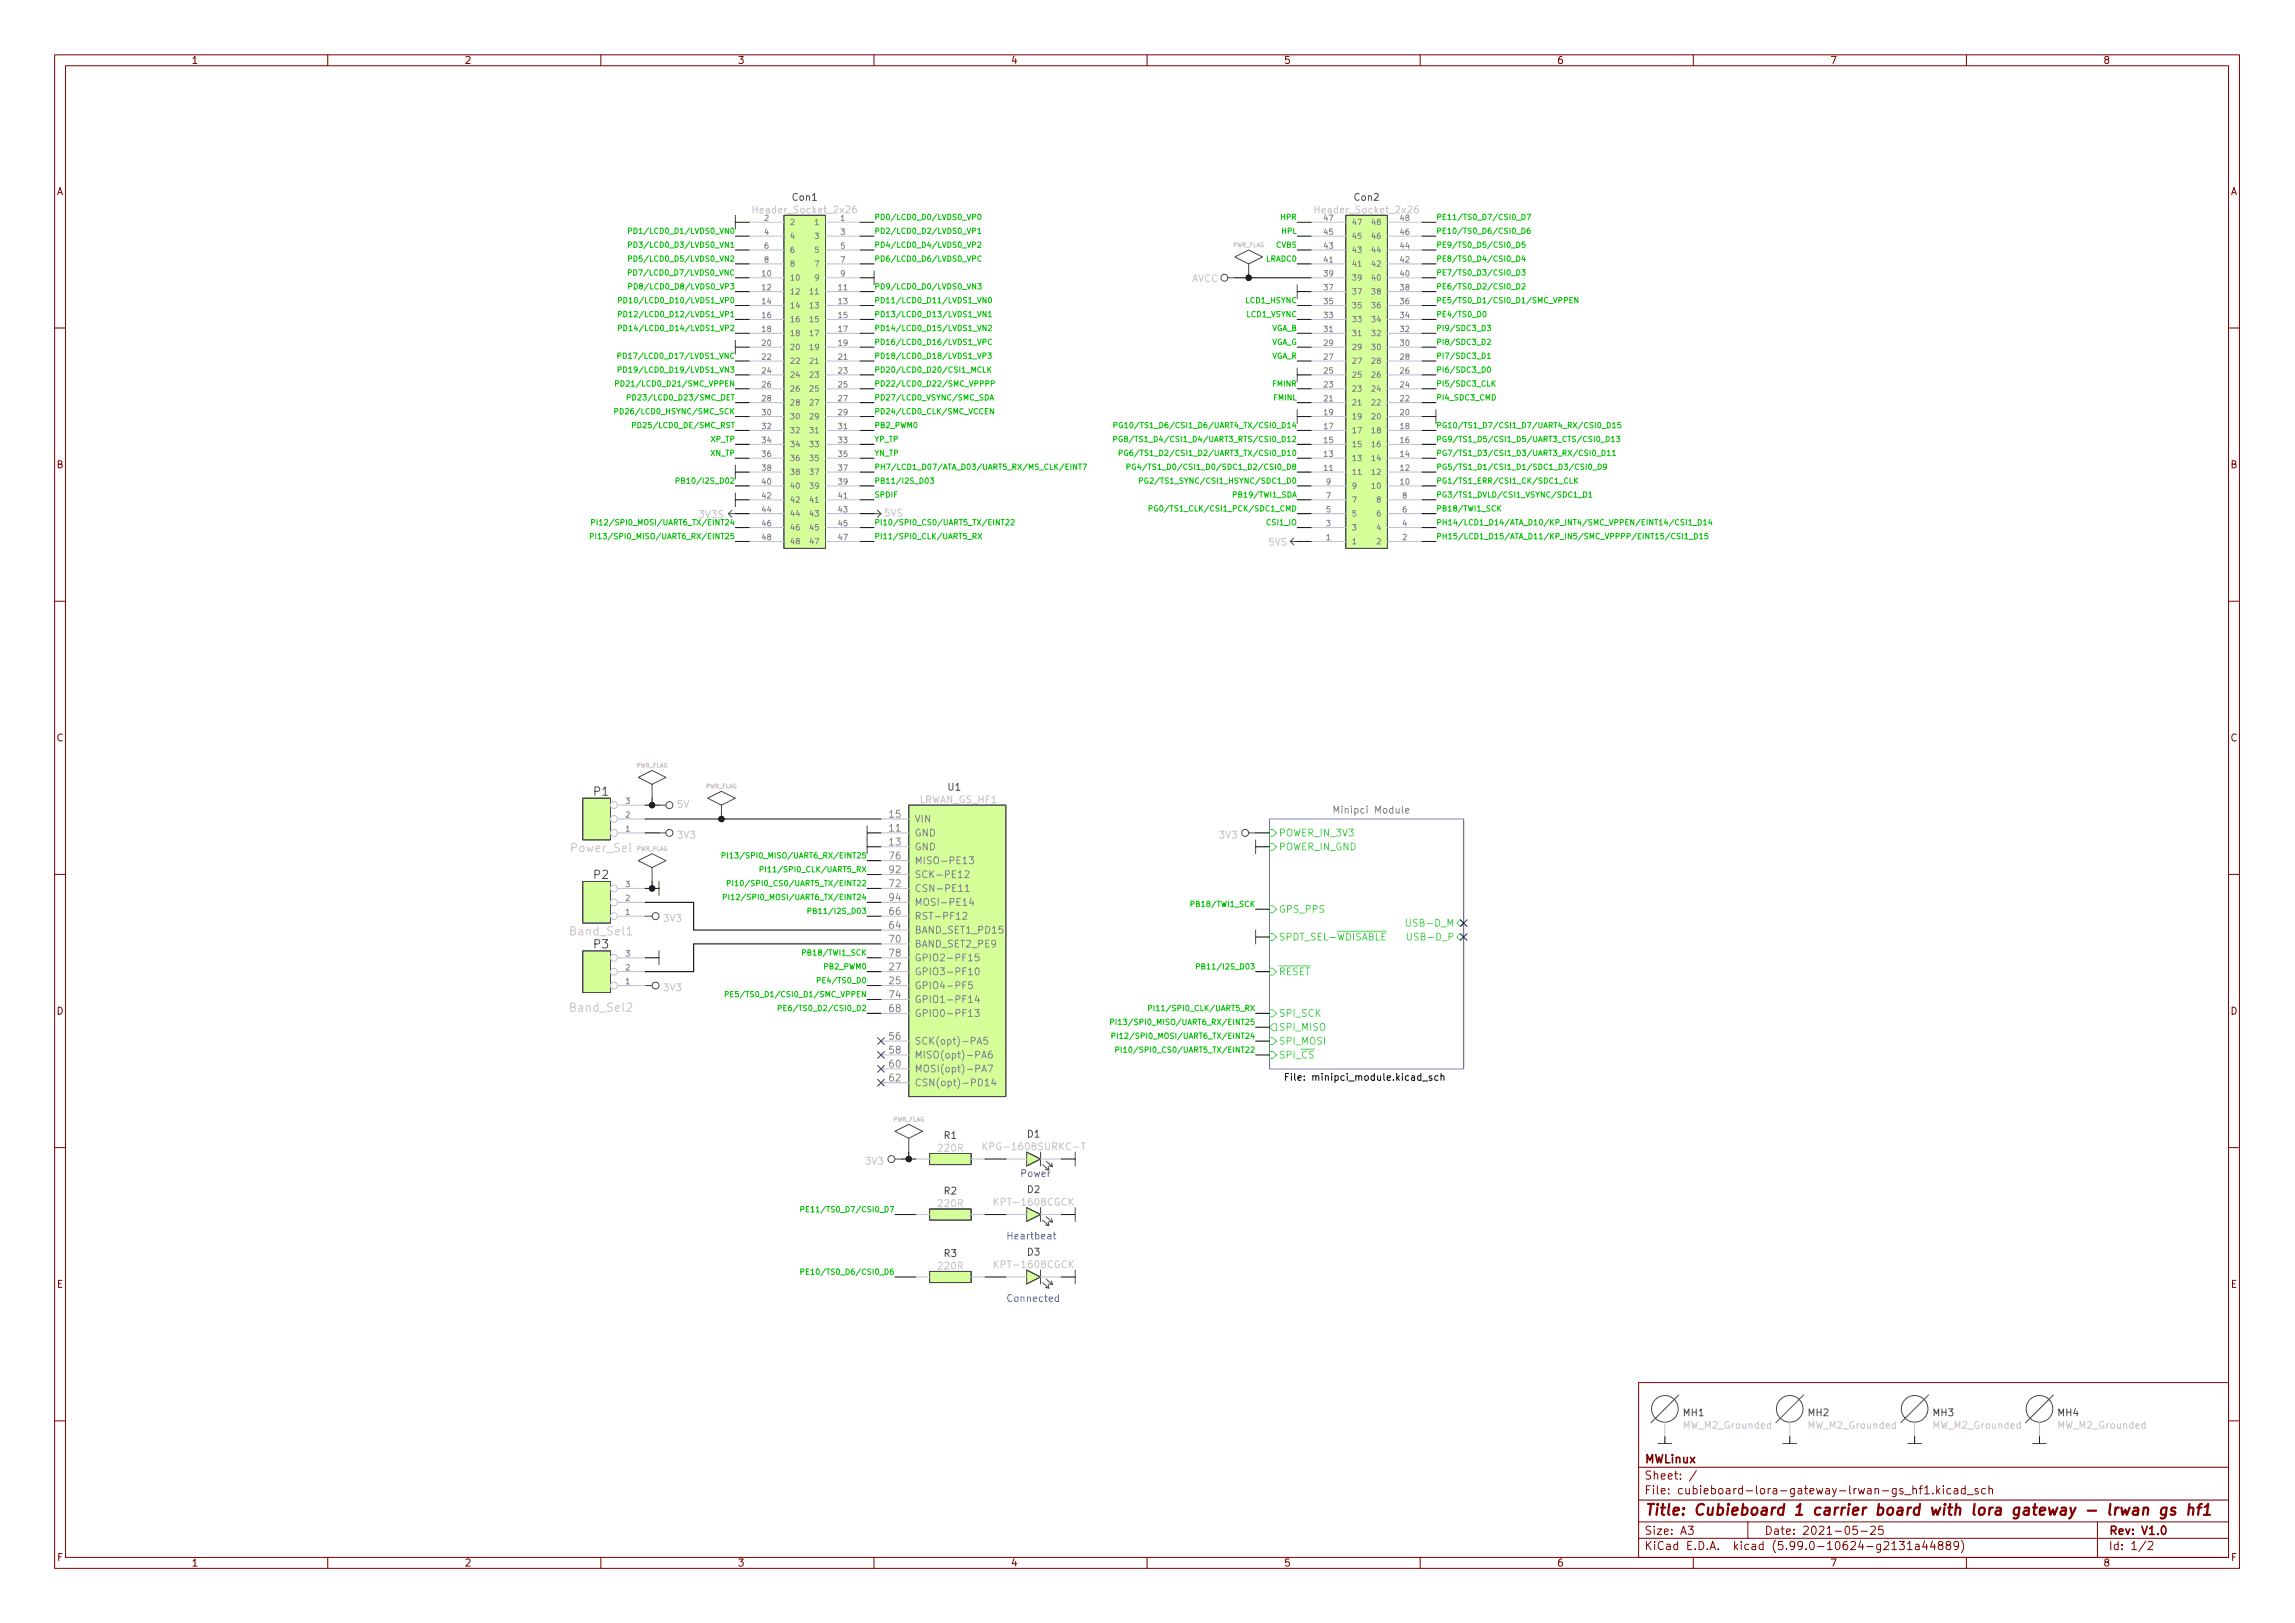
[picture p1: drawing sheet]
<svg xmlns="http://www.w3.org/2000/svg" width="420mm" height="297mm" viewBox="0 0 420 297" stroke-linecap="round" stroke-linejoin="round" font-family="sans-serif">
<defs><g id="words">
<text font-size="2.8" fill="#840000" x="301" y="277.3">Title: Cubieboard 1 carrier board with lora gateway - lrwan gs hf1</text>
<g font-size="2.1" fill="#454750">
<text x="108.7" y="145.6">P1</text>
<text x="108.7" y="160.9">P2</text>
<text x="108.7" y="173.6">P3</text>
</g>
<g font-size="2.1" fill="#c2c2c2">
<text x="104.7" y="156">Power_Sel</text>
<text x="104.6" y="171.2">Band_Sel1</text>
<text x="104.6" y="185.2">Band_Sel2</text>
</g>
<g font-size="2.1" fill="#840000">
<text x="301" y="267.8">MWLinux</text>
<text x="301" y="273.5">File: cubieboard-lora-gateway-lrwan-gs_hf1.kicad_sch</text>
<text x="301" y="270.8">Sheet: /</text>
<text x="301" y="280.9">Size: A3</text>
<text x="323" y="280.9">Date: 2021-05-25</text>
<text x="386" y="280.9">Rev: V1.0</text>
<text x="301" y="283.7">KiCad E.D.A. kicad (5.99.0-10624-g2131a44889)</text>
<text x="386" y="283.7">Id: 1/2</text>
</g>
<g font-size="1.8" fill="#840000">
<text x="35" y="11.7">1</text>
<text x="85" y="11.7">2</text>
<text x="135" y="11.7">3</text>
<text x="185" y="11.7">4</text>
<text x="235" y="11.7">5</text>
<text x="285" y="11.7">6</text>
<text x="335" y="11.7">7</text>
<text x="385" y="11.7">8</text>
<text x="10.3" y="35.7">A</text>
<text x="408.3" y="35.7">A</text>
<text x="10.3" y="85.7">B</text>
<text x="408.3" y="85.7">B</text>
<text x="10.3" y="135.7">C</text>
<text x="408.3" y="135.7">C</text>
<text x="10.3" y="185.7">D</text>
<text x="408.3" y="185.7">D</text>
<text x="10.4" y="235.7">E</text>
<text x="408.4" y="235.7">E</text>
<text x="10.4" y="285.7">F</text>
<text x="35" y="286.7">1</text>
<text x="85" y="286.7">2</text>
<text x="135" y="286.7">3</text>
<text x="185" y="286.7">4</text>
<text x="235" y="286.7">5</text>
<text x="285" y="286.7">6</text>
<text x="335" y="286.7">7</text>
<text x="385" y="286.7">8</text>
<text x="408.4" y="285.7">F</text>
</g>
<g font-size="1.8" fill="#c2c2c2">
<text x="138.5" y="39">Header_Socket_2x26</text>
<text x="241.3" y="39">Header_Socket_2x26</text>
<text x="218.1" y="51.6">AVCC</text>
<text x="161.9" y="94.5">5VS</text>
<text x="232.3" y="99.9">5VS</text>
<text x="124" y="147.9">5V</text>
<text x="168.2" y="147">LRWAN_GS_HF1</text>
<text x="124.1" y="153.5">3V3</text>
<text x="223.3" y="153.5">3V3</text>
<text x="121.5" y="168.7">3V3</text>
<text x="121.5" y="181.4">3V3</text>
<text x="158.5" y="213.2">3V3</text>
<text x="171.9" y="210.7">220R</text>
<text x="181.1" y="210.5">KPG-1608SURKC-T</text>
<text x="171.9" y="220.9">220R</text>
<text x="182.6" y="220.6">KPT-1608CGCK</text>
<text x="171.9" y="232.3">220R</text>
<text x="182.6" y="232.1">KPT-1608CGCK</text>
<text x="308.2" y="261.5">MW_M2_Grounded</text>
<text x="331.1" y="261.5">MW_M2_Grounded</text>
<text x="354" y="261.5">MW_M2_Grounded</text>
<text x="376.8" y="261.5">MW_M2_Grounded</text>
</g>
<g font-size="1.8" fill="#454750">
<text x="145.1" y="36.7">Con1</text>
<text x="248" y="36.7">Con2</text>
<text x="173.6" y="144.7">U1</text>
<text x="172.9" y="208.4">R1</text>
<text x="188.1" y="208.2">D1</text>
<text x="172.9" y="218.6">R2</text>
<text x="188.1" y="218.3">D2</text>
<text x="172.9" y="230">R3</text>
<text x="188.1" y="229.8">D3</text>
<text x="308.2" y="259.2">MH1</text>
<text x="331" y="259.2">MH2</text>
<text x="353.9" y="259.2">MH3</text>
<text x="376.8" y="259.2">MH4</text>
</g>
<text font-size="1.8" fill="#00c200" x="128" y="94.8">3V3S</text>
<g font-size="1.8" fill="#848484">
<text x="162.8" y="149.6">15</text>
<text x="244.7" y="148.9">Minipci Module</text>
<text x="162.8" y="152.2">11</text>
<text x="162.8" y="154.7">13</text>
<text x="167.4" y="153.1">GND</text>
<text x="167.4" y="155.6">GND</text>
<text x="167.4" y="150.5">VIN</text>
<text x="162.8" y="157.3">76</text>
<text x="162.8" y="159.8">92</text>
<text x="167.4" y="158.2">MISO-PE13</text>
<text x="167.4" y="160.7">SCK-PE12</text>
<text x="162.8" y="167.4">66</text>
<text x="162.8" y="162.3">72</text>
<text x="162.8" y="164.9">94</text>
<text x="167.4" y="163.2">CSN-PE11</text>
<text x="167.4" y="165.8">MOSI-PE14</text>
<text x="162.8" y="170">64</text>
<text x="162.8" y="172.5">70</text>
<text x="167.4" y="170.9">BAND_SET1_PD15</text>
<text x="167.4" y="168.3">RST-PF12</text>
<text x="167.4" y="173.4">BAND_SET2_PE9</text>
<text x="162.8" y="177.6">27</text>
<text x="162.8" y="175">78</text>
<text x="167.4" y="178.5">GPIO3-PF10</text>
<text x="167.4" y="175.9">GPIO2-PF15</text>
<text x="162.8" y="180.1">25</text>
<text x="162.8" y="185.2">68</text>
<text x="162.8" y="182.7">74</text>
<text x="167.4" y="181">GPIO4-PF5</text>
<text x="167.4" y="183.6">GPIO1-PF14</text>
<text x="162.8" y="190.3">56</text>
<text x="167.4" y="191.2">SCK(opt)-PA5</text>
<text x="167.4" y="186.1">GPIO0-PF13</text>
<text x="162.8" y="192.8">58</text>
<text x="162.8" y="195.4">60</text>
<text x="162.8" y="197.9">62</text>
<text x="167.4" y="193.7">MISO(opt)-PA6</text>
<text x="167.4" y="196.3">MOSI(opt)-PA7</text>
<text x="167.4" y="198.8">CSN(opt)-PD14</text>
</g>
<g font-size="1.8" fill="#48c16f">
<text x="234.1" y="153.1">POWER_IN_3V3</text>
<text x="234.1" y="155.6">POWER_IN_GND</text>
<text x="234.1" y="167">GPS_PPS</text>
<text x="234.1" y="172.1">SPDT_SEL-~WDISABLE~</text>
<text x="258.3" y="169.6">USB-D_M</text>
<text x="258.6" y="172.1">USB-D_P</text>
<text x="234.1" y="178.5">~RESET~</text>
<text x="234.1" y="186.1">SPI_SCK</text>
<text x="234.1" y="188.6">SPI_MISO</text>
<text x="234.1" y="191.2">SPI_MOSI</text>
<text x="234.1" y="193.7">SPI_~CS~</text>
</g>
<text font-size="1.8" x="236.5" y="197.8">File: minipci_module.kicad_sch</text>
<g font-size="1.8" fill="#505ad2">
<text x="186.7" y="215.4">Power</text>
<text x="184.1" y="226.8">Heartbeat</text>
<text x="184.1" y="238.3">Connected</text>
</g>
<g font-size="1.4" fill="#848484">
<text x="139.9" y="40.4">2</text>
<text x="144.5" y="41.2">2</text>
<text x="149.3" y="41.2">1</text>
<text x="153.9" y="40.4">1</text>
<text x="242.4" y="40.4">47</text>
<text x="247.4" y="41.2">47</text>
<text x="251.4" y="41.2">48</text>
<text x="256.4" y="40.4">48</text>
<text x="139.9" y="43">4</text>
<text x="139.9" y="45.5">6</text>
<text x="144.5" y="43.7">4</text>
<text x="144.5" y="46.3">6</text>
<text x="149.3" y="43.7">3</text>
<text x="149.3" y="46.3">5</text>
<text x="153.9" y="43">3</text>
<text x="153.9" y="45.5">5</text>
<text x="242.4" y="45.5">43</text>
<text x="242.4" y="43">45</text>
<text x="247.4" y="46.3">43</text>
<text x="247.4" y="43.7">45</text>
<text x="251.4" y="46.3">44</text>
<text x="251.4" y="43.7">46</text>
<text x="256.4" y="45.5">44</text>
<text x="256.4" y="43">46</text>
<text x="139.5" y="50.6">10</text>
<text x="139.5" y="53.1">12</text>
<text x="139.9" y="48">8</text>
<text x="144.5" y="51.3">10</text>
<text x="144.5" y="53.9">12</text>
<text x="144.5" y="48.8">8</text>
<text x="148.5" y="53.9">11</text>
<text x="149.3" y="48.8">7</text>
<text x="149.3" y="51.3">9</text>
<text x="153.5" y="53.1">11</text>
<text x="153.9" y="48">7</text>
<text x="153.9" y="50.6">9</text>
<text x="242.4" y="53.1">37</text>
<text x="242.4" y="50.6">39</text>
<text x="242.4" y="48">41</text>
<text x="247.4" y="53.9">37</text>
<text x="247.4" y="51.3">39</text>
<text x="247.4" y="48.8">41</text>
<text x="251.4" y="53.9">38</text>
<text x="251.4" y="51.3">40</text>
<text x="251.4" y="48.8">42</text>
<text x="256.4" y="53.1">38</text>
<text x="256.4" y="50.6">40</text>
<text x="256.4" y="48">42</text>
<text x="139.5" y="55.7">14</text>
<text x="139.5" y="58.2">16</text>
<text x="144.5" y="56.4">14</text>
<text x="144.5" y="59">16</text>
<text x="148.5" y="56.4">13</text>
<text x="148.5" y="59">15</text>
<text x="153.5" y="55.7">13</text>
<text x="153.5" y="58.2">15</text>
<text x="242.4" y="58.2">33</text>
<text x="242.4" y="55.7">35</text>
<text x="247.4" y="59">33</text>
<text x="247.4" y="56.4">35</text>
<text x="251.4" y="59">34</text>
<text x="251.4" y="56.4">36</text>
<text x="256.4" y="58.2">34</text>
<text x="256.4" y="55.7">36</text>
<text x="139.5" y="60.7">18</text>
<text x="139.5" y="63.3">20</text>
<text x="139.5" y="65.8">22</text>
<text x="144.5" y="61.5">18</text>
<text x="144.5" y="64">20</text>
<text x="148.5" y="61.5">17</text>
<text x="148.5" y="64">19</text>
<text x="153.5" y="60.7">17</text>
<text x="153.5" y="63.3">19</text>
<text x="153.5" y="65.8">21</text>
<text x="242.4" y="65.8">27</text>
<text x="242.4" y="63.3">29</text>
<text x="242.4" y="60.7">31</text>
<text x="247.4" y="64">29</text>
<text x="247.4" y="61.5">31</text>
<text x="251.4" y="64">30</text>
<text x="251.4" y="61.5">32</text>
<text x="256.4" y="65.8">28</text>
<text x="256.4" y="63.3">30</text>
<text x="256.4" y="60.7">32</text>
<text x="139.5" y="68.4">24</text>
<text x="139.5" y="70.9">26</text>
<text x="144.5" y="66.6">22</text>
<text x="144.5" y="69.1">24</text>
<text x="144.5" y="71.7">26</text>
<text x="148.5" y="66.6">21</text>
<text x="148.5" y="69.1">23</text>
<text x="148.5" y="71.7">25</text>
<text x="153.5" y="68.4">23</text>
<text x="153.5" y="70.9">25</text>
<text x="242.4" y="70.9">23</text>
<text x="242.4" y="68.4">25</text>
<text x="247.4" y="71.7">23</text>
<text x="247.4" y="69.1">25</text>
<text x="247.4" y="66.6">27</text>
<text x="251.4" y="71.7">24</text>
<text x="251.4" y="69.1">26</text>
<text x="251.4" y="66.6">28</text>
<text x="256.4" y="70.9">24</text>
<text x="256.4" y="68.4">26</text>
<text x="139.5" y="73.4">28</text>
<text x="139.5" y="76">30</text>
<text x="144.5" y="74.2">28</text>
<text x="144.5" y="76.7">30</text>
<text x="148.5" y="74.2">27</text>
<text x="148.5" y="76.7">29</text>
<text x="153.5" y="73.4">27</text>
<text x="153.5" y="76">29</text>
<text x="242.4" y="76">19</text>
<text x="242.4" y="73.4">21</text>
<text x="247.4" y="76.7">19</text>
<text x="247.4" y="74.2">21</text>
<text x="251.4" y="76.7">20</text>
<text x="251.4" y="74.2">22</text>
<text x="256.4" y="76">20</text>
<text x="256.4" y="73.4">22</text>
<text x="139.5" y="78.5">32</text>
<text x="139.5" y="81.1">34</text>
<text x="139.5" y="83.6">36</text>
<text x="144.5" y="79.3">32</text>
<text x="144.5" y="81.8">34</text>
<text x="148.5" y="79.3">31</text>
<text x="148.5" y="81.8">33</text>
<text x="153.5" y="78.5">31</text>
<text x="153.5" y="81.1">33</text>
<text x="153.5" y="83.6">35</text>
<text x="242.4" y="83.6">13</text>
<text x="242.4" y="81.1">15</text>
<text x="242.4" y="78.5">17</text>
<text x="247.4" y="81.8">15</text>
<text x="247.4" y="79.3">17</text>
<text x="251.4" y="81.8">16</text>
<text x="251.4" y="79.3">18</text>
<text x="256.4" y="83.6">14</text>
<text x="256.4" y="81.1">16</text>
<text x="256.4" y="78.5">18</text>
<text x="139.5" y="86.1">38</text>
<text x="139.5" y="88.7">40</text>
<text x="144.5" y="84.4">36</text>
<text x="144.5" y="86.9">38</text>
<text x="144.5" y="89.4">40</text>
<text x="148.5" y="84.4">35</text>
<text x="148.5" y="86.9">37</text>
<text x="148.5" y="89.4">39</text>
<text x="153.5" y="86.1">37</text>
<text x="153.5" y="88.7">39</text>
<text x="242.4" y="86.1">11</text>
<text x="242.8" y="88.7">9</text>
<text x="247.4" y="86.9">11</text>
<text x="247.4" y="84.4">13</text>
<text x="247.4" y="89.4">9</text>
<text x="251.4" y="89.4">10</text>
<text x="251.4" y="86.9">12</text>
<text x="251.4" y="84.4">14</text>
<text x="256.4" y="88.7">10</text>
<text x="256.4" y="86.1">12</text>
<text x="139.5" y="91.2">42</text>
<text x="139.5" y="93.8">44</text>
<text x="144.5" y="92">42</text>
<text x="144.5" y="94.5">44</text>
<text x="148.5" y="92">41</text>
<text x="148.5" y="94.5">43</text>
<text x="153.5" y="91.2">41</text>
<text x="153.5" y="93.8">43</text>
<text x="242.8" y="93.8">5</text>
<text x="242.8" y="91.2">7</text>
<text x="247.4" y="94.5">5</text>
<text x="247.4" y="92">7</text>
<text x="252.2" y="94.5">6</text>
<text x="252.2" y="92">8</text>
<text x="256.8" y="93.8">6</text>
<text x="256.8" y="91.2">8</text>
<text x="139.5" y="96.3">46</text>
<text x="139.5" y="98.8">48</text>
<text x="144.5" y="97.1">46</text>
<text x="144.5" y="99.6">48</text>
<text x="148.5" y="97.1">45</text>
<text x="148.5" y="99.6">47</text>
<text x="153.5" y="96.3">45</text>
<text x="153.5" y="98.8">47</text>
<text x="242.8" y="98.8">1</text>
<text x="242.8" y="96.3">3</text>
<text x="247.4" y="99.6">1</text>
<text x="247.4" y="97.1">3</text>
<text x="252.2" y="99.6">2</text>
<text x="252.2" y="97.1">4</text>
<text x="256.8" y="98.8">2</text>
<text x="256.8" y="96.3">4</text>
<text x="114.5" y="149.6">2</text>
<text x="114.5" y="147.1">3</text>
<text x="114.5" y="152.2">1</text>
<text x="114.5" y="167.4">1</text>
<text x="114.5" y="164.9">2</text>
<text x="114.5" y="162.3">3</text>
<text x="114.5" y="177.6">2</text>
<text x="114.5" y="175">3</text>
<text x="114.5" y="180.1">1</text>
</g>
<g font-size="1.4" fill="#00c200">
<text x="160" y="40.3">PD0/LCD0_D0/LVDS0_VP0</text>
<text x="234.5" y="40.3">HPR</text>
<text x="262.9" y="40.3">PE11/TS0_D7/CSI0_D7</text>
<text x="117" y="42.8">PD1/LCD0_D1/LVDS0_VN0</text>
<text x="117" y="45.3">PD3/LCD0_D3/LVDS0_VN1</text>
<text x="117" y="47.9">PD5/LCD0_D5/LVDS0_VN2</text>
<text x="160" y="45.3">PD4/LCD0_D4/LVDS0_VP2</text>
<text x="160" y="47.9">PD6/LCD0_D6/LVDS0_VPC</text>
<text x="160" y="42.8">PD2/LCD0_D2/LVDS0_VP1</text>
<text x="231.8" y="47.9">LRADC0</text>
<text x="233.6" y="45.3">CVBS</text>
<text x="234.7" y="42.8">HPL</text>
<text x="262.9" y="45.3">PE9/TS0_D5/CSI0_D5</text>
<text x="262.9" y="47.9">PE8/TS0_D4/CSI0_D4</text>
<text x="262.9" y="42.8">PE10/TS0_D6/CSI0_D6</text>
<text x="116.7" y="50.4">PD7/LCD0_D7/LVDS0_VNC</text>
<text x="117.1" y="53">PD8/LCD0_D8/LVDS0_VP3</text>
<text x="160" y="53">PD9/LCD0_D0/LVDS0_VN3</text>
<text x="262.9" y="50.4">PE7/TS0_D3/CSI0_D3</text>
<text x="262.9" y="53">PE6/TS0_D2/CSI0_D2</text>
<text x="115.5" y="55.5">PD10/LCD0_D10/LVDS1_VP0</text>
<text x="115.5" y="58">PD12/LCD0_D12/LVDS1_VP1</text>
<text x="160" y="55.5">PD11/LCD0_D11/LVDS1_VN0</text>
<text x="160" y="58">PD13/LCD0_D13/LVDS1_VN1</text>
<text x="228.2" y="55.5">LCD1_HSYNC</text>
<text x="228.3" y="58">LCD1_VSYNC</text>
<text x="262.9" y="58">PE4/TS0_D0</text>
<text x="262.9" y="55.5">PE5/TS0_D1/CSI0_D1/SMC_VPPEN</text>
<text x="115.2" y="65.7">PD17/LCD0_D17/LVDS1_VNC</text>
<text x="115.5" y="60.6">PD14/LCD0_D14/LVDS1_VP2</text>
<text x="160" y="60.6">PD14/LCD0_D15/LVDS1_VN2</text>
<text x="160" y="63.1">PD16/LCD0_D16/LVDS1_VPC</text>
<text x="160" y="65.7">PD18/LCD0_D18/LVDS1_VP3</text>
<text x="232.6" y="63.1">VGA_G</text>
<text x="232.7" y="60.6">VGA_B</text>
<text x="232.7" y="65.7">VGA_R</text>
<text x="262.9" y="60.6">PI9/SDC3_D3</text>
<text x="262.9" y="63.1">PI8/SDC3_D2</text>
<text x="262.9" y="65.7">PI7/SDC3_D1</text>
<text x="114.8" y="70.7">PD21/LCD0_D21/SMC_VPPEN</text>
<text x="115.4" y="68.2">PD19/LCD0_D19/LVDS1_VN3</text>
<text x="160" y="68.2">PD20/LCD0_D20/CSI1_MCLK</text>
<text x="160" y="70.7">PD22/LCD0_D22/SMC_VPPPP</text>
<text x="233.1" y="70.7">FMINR</text>
<text x="262.9" y="68.2">PI6/SDC3_D0</text>
<text x="262.9" y="70.7">PI5/SDC3_CLK</text>
<text x="114.3" y="75.8">PD26/LCD0_HSYNC/SMC_SCK</text>
<text x="116.7" y="73.3">PD23/LCD0_D23/SMC_DET</text>
<text x="160" y="75.8">PD24/LCD0_CLK/SMC_VCCEN</text>
<text x="160" y="73.3">PD27/LCD0_VSYNC/SMC_SDA</text>
<text x="233.2" y="73.3">FMINL</text>
<text x="262.9" y="73.3">PI4_SDC3_CMD</text>
<text x="117.4" y="78.4">PD25/LCD0_DE/SMC_RST</text>
<text x="130.1" y="83.4">XN_TP</text>
<text x="130.2" y="80.9">XP_TP</text>
<text x="160" y="80.9">YP_TP</text>
<text x="160" y="78.4">PB2_PWM0</text>
<text x="160" y="83.4">YN_TP</text>
<text x="207.8" y="80.9">PG8/TS1_D4/CSI1_D4/UART3_RTS/CSI0_D12</text>
<text x="208" y="78.4">PG10/TS1_D6/CSI1_D6/UART4_TX/CSI0_D14</text>
<text x="208.8" y="83.4">PG6/TS1_D2/CSI1_D2/UART3_TX/CSI0_D10</text>
<text x="262.9" y="83.4">PG7/TS1_D3/CSI1_D3/UART3_RX/CSI0_D11</text>
<text x="262.9" y="78.4">PG10/TS1_D7/CSI1_D7/UART4_RX/CSI0_D15</text>
<text x="262.9" y="80.9">PG9/TS1_D5/CSI1_D5/UART3_CTS/CSI0_D13</text>
<text x="125.3" y="88.5">PB10/I2S_D02</text>
<text x="160" y="86">PH7/LCD1_D07/ATA_D03/UART5_RX/MS_CLK/EINT7</text>
<text x="160" y="88.5">PB11/I2S_D03</text>
<text x="210.5" y="86">PG4/TS1_D0/CSI1_D0/SDC1_D2/CSI0_D8</text>
<text x="211.3" y="88.5">PG2/TS1_SYNC/CSI1_HSYNC/SDC1_D0</text>
<text x="262.9" y="88.5">PG1/TS1_ERR/CSI1_CK/SDC1_CLK</text>
<text x="262.9" y="86">PG5/TS1_D1/CSI1_D1/SDC1_D3/CSI0_D9</text>
<text x="160" y="91.1">SPDIF</text>
<text x="212.9" y="93.6">PG0/TS1_CLK/CSI1_PCK/SDC1_CMD</text>
<text x="226.6" y="91.1">PB19/TWI1_SDA</text>
<text x="262.9" y="93.6">PB18/TWI1_SCK</text>
<text x="262.9" y="91.1">PG3/TS1_DVLD/CSI1_VSYNC/SDC1_D1</text>
<text x="111.2" y="98.7">PI13/SPI0_MISO/UART6_RX/EINT25</text>
<text x="111.3" y="96.1">PI12/SPI0_MOSI/UART6_TX/EINT24</text>
<text x="160" y="96.1">PI10/SPI0_CS0/UART5_TX/EINT22</text>
<text x="160" y="98.7">PI11/SPI0_CLK/UART5_RX</text>
<text x="232.1" y="96.1">CSI1_IO</text>
<text x="262.9" y="96.1">PH14/LCD1_D14/ATA_D10/KP_INT4/SMC_VPPEN/EINT14/CSI1_D14</text>
<text x="262.9" y="98.7">PH15/LCD1_D15/ATA_D11/KP_IN5/SMC_VPPPP/EINT15/CSI1_D15</text>
<text x="135.3" y="157.1">PI13/SPI0_MISO/UART6_RX/EINT25</text>
<text x="141.1" y="159.6">PI11/SPI0_CLK/UART5_RX</text>
<text x="135.5" y="164.7">PI12/SPI0_MOSI/UART6_TX/EINT24</text>
<text x="136.3" y="162.2">PI10/SPI0_CS0/UART5_TX/EINT22</text>
<text x="149.5" y="167.3">PB11/I2S_D03</text>
<text x="219" y="166">PB18/TWI1_SCK</text>
<text x="147.8" y="174.9">PB18/TWI1_SCK</text>
<text x="150.6" y="180">PE4/TS0_D0</text>
<text x="151.1" y="177.4">PB2_PWM0</text>
<text x="220.6" y="177.4">PB11/I2S_D03</text>
<text x="135.6" y="182.5">PE5/TS0_D1/CSI0_D1/SMC_VPPEN</text>
<text x="144.6" y="185">PE6/TS0_D2/CSI0_D2</text>
<text x="212.2" y="185">PI11/SPI0_CLK/UART5_RX</text>
<text x="206.4" y="187.6">PI13/SPI0_MISO/UART6_RX/EINT25</text>
<text x="206.6" y="190.1">PI12/SPI0_MOSI/UART6_TX/EINT24</text>
<text x="207.4" y="192.7">PI10/SPI0_CS0/UART5_TX/EINT22</text>
<text x="148.9" y="221.9">PE11/TS0_D7/CSI0_D7</text>
<text x="148.9" y="233.3">PE10/TS0_D6/CSI0_D6</text>
</g>
<g font-size="1.1" fill="#c2c2c2">
<text x="225.6" y="45.2">PWR_FLAG</text>
<text x="116.4" y="140.5">PWR_FLAG</text>
<text x="129.1" y="144.3">PWR_FLAG</text>
<text x="116.4" y="155.7">PWR_FLAG</text>
<text x="163.4" y="205.2">PWR_FLAG</text>
</g>
</g></defs>
<g fill="none" stroke="#840000" stroke-width=".18">
<path d="M10 10h400v277h-400zM12 12h396v273h-396zM60 10v2M110 10v2M160 10v2M210 10v2M260 10v2M310 10v2M360 10v2M10 60h2M408 60h2M10 110h2"/>
<path d="M408 110h2M10 160h2M408 160h2M10 210h2M408 210h2M300 253h108v32h-108zM10 260h2M300 278.5h108M300 274.5h108M300 268.5h108M309.1 279.3h.9l-.5 .6 .4 .1v.7l-.2 .1h-.4l-.2-.1M310.6 269.1l-1.3 2"/>
<path d="M320 278.5v3M340 279.3h-.7l-.1 .7 .2-.1 .5 .1 .2 .2-.1 .5-.2 .1-.6-.1M342.5 279.5l.6-.2 .2 .2 .1 .2-1 1.1h1M344.7 279.3h-.7l-.1 .7 .2-.1 .5 .1 .2 .2-.1 .5-.2 .1-.6-.1M351.4 272.4h.5M351.9 271.9l-.3 .2v1.3M352.4 272.3l.4-.4v1.5M352.4 273.4h.8M353.8 273.3v.1M354.6 271.9v1.5M354.7 272.8l.4 .6M355.1 272.4l-.5 .6"/>
<path d="M355.8 271.9v.2M355.8 272.4v1M357.1 272.5l-.4-.1-.3 .3v.4l.2 .2h.5M357.8 272.5h.6v.9M358.4 272.8h-.5a.29 .29 0 0 0-.2 .3 .29 .29 0 0 0 .2 .3l.5-.1M359.8 272.5l-.4-.1-.3 .3v.4l.1 .2h.6M359.8 271.9v1.5M360.1 273.6h1.2M362.1 272.5l-.3-.1-.2 .2v.2l.5 .2v.3h-.5M363.5 272.5l-.4-.1-.3 .3v.4l.1 .2h.6M364.1 272.6l.3-.2 .3 .1 .1 .9M364.1 271.9v1.5"/>
<path d="M384 278.5v6.5M408 260h2M60 285v2M110 285v2M160 285v2M210 285v2M260 285v2M300 281.5h108M310 285v2M340.7 280.2h1.2M347.7 282.1h.9l-.5 .6 .5 .1v.7l-.2 .1h-.5l-.2-.1M349.2 282.5l.4-.4v1.5"/>
<path d="M349.2 283.6h.9M350.7 282.7h.6l.1 .9M351.4 283h-.5a.29 .29 0 0 0-.3 .3 .29 .29 0 0 0 .3 .3l.5-.1M352.4 282l-.4 1.1h.9M352.7 282.6v1M353.8 282l-.4 1.1h1M354.1 282.6v1M355.1 282.8l-.2-.3v-.2l.2-.2 .5 .1 .1 .2-.1 .2-.6 .2-.1 .2v.5l.2 .1h.3l.3-.3v-.3l-.3-.2M356.6 282.8l-.3-.3 .1-.2 .2-.2 .4 .1 .1 .2v.2l-.7 .2-.1 .2v.3l.3 .3 .4-.1 .1-.2v-.4l-.3-.1M358.6 282.8l-.3 .2h-.3l-.3-.2 .2-.6 .4-.1 .2 .2a.99 .99 0 0 1-.4 1.3h-.2M359.1 281.9a1.72 1.72 0 0 1 0 2.3M360 285v2"/>
<path d="M392.9 282l-1.3 2M393.3 282.3l.5-.2 .3 .2v.2l-.9 1.1h.9"/>
</g>
<path d="M395.9 279.4l.1-.1a.8 .8 0 0 1 .6 .8 .8 .8 0 0 1-.6 .7 1 1 0 0 1-.1-1.4z" fill="none" stroke="#840000" stroke-width=".3"/>
<g fill="none" stroke="#840000" stroke-width=".4">
<path d="M387.9 275.9l-.4 .1-.2 .3M388.4 275.9l.2 1.3 .5-.9 .3 .9 .5-1.3M390.7 276l.2-.1 .5 .1v1.2M391.5 276.4l-.7 .1a.4 .4 0 0 0-.3 .3 .4 .4 0 0 0 .2 .4l.7-.1M392.5 276.1a.49 .49 0 0 1 .8 .1l-.1 1M392.5 275.9l-.2 1.3M396.7 276a.66 .66 0 0 0-1 .3l-.1 .6 .1 .2 .2 .1 .6-.1M396.7 275.9l-.2 1.6a.6 .6 0 0 1-.9 .3M398.3 276a.49 .49 0 0 0-.8 .3v.2l.5 .1 .3 .3-.4 .3-.5-.1M400.7 276.1a.49 .49 0 0 1 .9 .1l-.1 1M400.8 275.2l-.2 2M402.3 275.9h.7"/>
<path d="M403.1 275.2l-.4 .1-.1 .2-.2 1.7M403.5 277.2h1.1M403.6 275.8l.7-.6-.3 2"/>
</g>
<path d="M232.4 149.9h35.6v45.7h-35.6z" fill="#fff" stroke="#fff" stroke-width=".18"/>
<path d="M232.4 149.9h35.6v45.7h-35.6z" fill="none" stroke="#3d5bdf" stroke-width=".18"/>
<g fill="none" stroke="#848484" stroke-width=".18">
<path d="M248.6 48.8h.6M248.6 74.2h.6M248.6 61.5h.6M248.6 86.9h.6M176.7 159.5l.4-.1 .3 .3-.8 .9h.8M177.4 156.8h.8l-.4 .5 .4 .1v.6l-.2 .1-.6-.1M257.3 148.4l.6-.1v-.3h-.4l-.2 .1 .1 .7h.5M176.3 167.1l.5-.1 .2 .3-.8 1h.8M176.7 162.3l.4-.4v1.3M176.7 163.2h.7M177.8 164.4l-.3 .9h.8M178 179.7h-.6l-.1 .6 .2-.1h.4l.1 .2v.4l-.2 .2-.5-.2"/>
<path d="M178.1 164.9v.8M178.7 177.2l.1-.1a.68 .68 0 0 1 .5 .7 .68 .68 0 0 1-.5 .6 .84 .84 0 0 1-.1-1.2zM179.2 174.6h-.6l-.1 .6 .2-.1h.4l.2 .2-.1 .5-.2 .1-.5-.1M178.5 184.8h.8l-.5 .4 .4 .2v.5l-.2 .1-.5-.1M178.8 182.2l-.3 .9h.8M178.9 191.1l.4-1.3 .4 1.3M179 190.7h.6M179.1 182.6v.9M179.7 193.7l.5-1.3 .4 1.3M179.7 196.2l.5-1.3 .4 1.3M179.9 193.3h.6M179.9 195.8h.6"/>
<path d="M180.3 197.8l.4-.3v1.2M180.3 198.7h.8M180.8 189.8h-.6l-.1 .6 .2-.1 .4 .1 .1 .2v.4l-.2 .1-.5-.1M180.9 194.9h.8l-.5 1.3M181.6 192.4h-.4a.86 .86 0 0 0 0 1.3l.4-.2 .1-.4-.3-.2h-.2l-.3 .2M181.9 197.4l-.3 .9h.7M182.2 197.9v.8"/>
</g>
<g fill="none" stroke="#000" stroke-width=".18">
<path d="M134.6 53.4h2.6M134.6 43.2h2.6M134.6 55.9h2.6M134.6 58.5h2.6M134.6 40.7h2.6M134.6 45.8h2.6M134.6 48.3h2.6M134.6 50.8h2.6M157.5 53.4h2.5M157.5 43.2h2.5M157.5 55.9h2.5M157.5 58.5h2.5"/>
<path d="M157.5 40.7h2.5M157.5 45.8h2.5M157.5 48.3h2.5M157.5 50.8h2.5M226.1 50.8h13.9M237.5 53.4h2.5M237.5 43.2h2.5M237.5 55.9h2.5M237.5 58.5h2.5M237.5 40.7h2.5M237.5 45.8h2.5M237.5 48.3h2.5"/>
<path d="M260.3 53.4h2.6M260.3 43.2h2.6M260.3 55.9h2.6M260.3 58.5h2.6M260.3 40.7h2.6M260.3 45.8h2.6M260.3 48.3h2.6M260.3 50.8h2.6M134.6 61h2.6M134.6 63.5h2.6M134.6 66.1h2.6M134.6 68.6h2.6"/>
<path d="M134.6 71.2h2.6M134.6 73.7h2.6M134.6 76.2h2.6M134.6 78.8h2.6M157.5 61h2.5M157.5 63.5h2.5M157.5 66.1h2.5M157.5 68.6h2.5M157.5 71.2h2.5M157.5 73.7h2.5M157.5 76.2h2.5M157.5 78.8h2.5"/>
<path d="M237.5 61h2.5M237.5 63.5h2.5M237.5 66.1h2.5M237.5 68.6h2.5M237.5 71.2h2.5M237.5 73.7h2.5M237.5 76.2h2.5M237.5 78.8h2.5M260.3 61h2.6M260.3 63.5h2.6M260.3 66.1h2.6M260.3 68.6h2.6"/>
<path d="M260.3 71.2h2.6M260.3 73.7h2.6M260.3 76.2h2.6M260.3 78.8h2.6M134.6 81.3h2.6M134.6 99.1h2.6M134.6 83.9h2.6M134.6 86.4h2.6M134.6 88.9h2.6M134.6 91.5h2.6M134.6 94h2.6M134.6 96.6h2.6"/>
<path d="M157.5 81.3h2.5M157.5 99.1h2.5M157.5 83.9h2.5M157.5 86.4h2.5M157.5 88.9h2.5M157.5 91.5h2.5M157.5 94h2.5M157.5 96.6h2.5M237.5 81.3h2.5M237.5 99.1h2.5M237.5 83.9h2.5M237.5 86.4h2.5"/>
<path d="M237.5 88.9h2.5M237.5 91.5h2.5M237.5 94h2.5M237.5 96.6h2.5M260.3 81.3h2.6M260.3 99.1h2.6M260.3 83.9h2.6M260.3 86.4h2.6M260.3 88.9h2.6M260.3 91.5h2.6M260.3 94h2.6M260.3 96.6h2.6"/>
<path d="M118.1 147.4h2.5M118.1 149.9h43.2M118.1 152.4h2.5M119.4 146.1v1.3M158.7 152.4h2.6M158.7 155h2.6M158.7 157.5h2.6M229.9 152.4h2.5M229.9 155h2.5M118.1 162.6h2.5M118.1 165.1h8.9v5.1h34.3M118.1 175.3h2.5"/>
<path d="M119.4 161.3v1.3M158.7 160.1h2.6M158.7 162.6h2.6M158.7 165.1h2.6M158.7 167.7h2.6M158.7 177.8h2.6M158.7 175.3h2.6M161.3 172.8h-34.3v5h-8.9M229.9 177.8h2.5M229.9 166.4h2.5M229.9 171.5h2.5M158.7 180.4h2.6"/>
<path d="M158.7 182.9h2.6M158.7 185.5h2.6M229.9 190.5h2.5M229.9 193.1h2.5M229.9 185.5h2.5M229.9 188h2.5M235.3 197.1h.5M235.9 196.5h-.6v1.2M262.1 196.9h-.3l-.2 .2 .1 .1 .4 .2v.3h-.5M263.3 196.9h-.4l-.2 .2 .1 .6h.5M263.8 197l.2-.1h.3l.1 .8M263.8 196.5v1.2"/>
<path d="M165.1 212.1h2.5M166.4 210.9v1.2M180.3 212.1h3.8M194.3 212.1h2.5M163.8 222.3h3.8M163.8 233.7h3.8M180.3 222.3h3.8M180.3 233.7h3.8M194.3 222.3h2.5M194.3 233.7h2.5M304.8 262.9v1.3M327.7 262.9v1.3"/>
<path d="M350.5 262.9v1.3M373.4 262.9v1.3"/>
</g>
<g fill="none" stroke="#48c16f" stroke-width=".18">
<path d="M232.4 151.8h.6l.7 .6-.7 .7h-.6zM232.4 154.3h.6l.7 .7-.7 .6h-.6zM232.4 165.8h.6l.7 .6-.7 .6h-.6zM232.4 170.9h.6l.7 .6-.7 .6h-.6zM232.4 177.2h.6l.7 .6-.7 .7h-.6zM257.5 168.3v1l.2 .2h.4l.1-.2v-1M257.7 170.8v1l.2 .3 .4-.1 .1-.2v-1M266.7 168.9l.6-.6 .7 .6-.7 .7zM266.7 171.5l.6-.6 .7 .6-.7 .6zM232.4 184.8h.6l.7 .7-.7 .6h-.6zM232.4 189.9h.6l.7 .6-.7 .7h-.6zM232.4 192.4h.6l.7 .7-.7 .6h-.6z"/>
<path d="M233 187.4h.7v1.2h-.7l-.6-.6z"/>
</g>
<g fill="#d4ff99" stroke="#d4ff99" stroke-width=".18">
<path d="M188 221l2.5 1.3-2.5 1.3z"/>
<path d="M188 210.9l2.5 1.2-2.5 1.3z"/>
<path d="M188 232.4l2.5 1.3-2.5 1.3z"/>
<path d="M166.4 147.4h17.7v53.3h-17.7z"/>
<path d="M246.4 39.4h7.6v61h-7.6z"/>
<path d="M170.2 221.3h7.6v2h-7.6z"/>
<path d="M170.2 211.1h7.6v2h-7.6z"/>
<path d="M170.2 232.7h7.6v2h-7.6z"/>
<path d="M106.7 161.3h5.1v7.6h-5.1z"/>
<path d="M143.5 39.4h7.6v61h-7.6z"/>
<path d="M106.7 146.1h5.1v7.6h-5.1z"/>
<path d="M106.7 174h5.1v7.6h-5.1z"/>
</g>
<g fill="none" stroke="#484848" stroke-width=".18">
<path d="M134.6 39.4v2.5M143.5 39.4h7.6v61h-7.6zM246.4 39.4h7.6v61h-7.6zM160 49.6v2.5M224.8 50.8h1.3M226.1 47l2.5-1.2 2.5 1.2-2.5 1.3zM228.6 48.3v2.5M237.5 52.1v2.5M134.6 62.3v2.5M237.5 67.3v2.6M237.5 75v2.5M262.9 75v2.5"/>
<path d="M133.3 94l.7 .7M133.3 94h1.3M134 93.4l-.7 .6M134.6 85.1v2.6M134.6 90.2v2.5M160 94h1.3M160.7 93.4l.6 .6M161.3 94l-.6 .7M236.2 99.1l.7 .6M236.2 99.1h1.3M236.9 98.5l-.7 .6M106.7 146.1h5.1v7.6h-5.1z"/>
<path d="M116.8 157.5l2.6-1.3 2.5 1.3-2.5 1.3zM116.8 142.3l2.6-1.3 2.5 1.3-2.5 1.2zM119.4 158.8v2.5M119.4 143.5v2.6M120.6 152.4h1.3M120.6 147.4h1.3M129.5 146.1l2.6-1.3 2.5 1.3-2.5 1.3zM132.1 147.4v2.5M158.7 151.2v5M166.4 147.4h17.7v53.3h-17.7zM228.6 152.4h1.3M229.9 153.7v2.5"/>
<path d="M106.7 161.3h5.1v7.6h-5.1zM106.7 174h5.1v7.6h-5.1zM118.1 167.7h1.3M120.6 161.3v2.6M120.6 174v2.6M229.9 170.2v2.6M118.1 180.4h1.3M163.8 207l2.6-1.2 2.5 1.2-2.5 1.3zM163.8 212.1h1.3M166.4 208.3v2.6M170.2 211.1h7.6v2h-7.6zM188 210.9l2.5 1.2-2.5 1.3z"/>
<path d="M190.5 210.9v2.5M190.9 213.1l1.1 1.1-.1-.7M191.5 212.5l1.2 1-.2-.6M192 213.4l.7 .1M196.8 210.9v2.5M170.2 221.3h7.6v2h-7.6zM170.2 232.7h7.6v2h-7.6zM188 221l2.5 1.3-2.5 1.3zM188 232.4l2.5 1.3-2.5 1.3zM190.5 221v2.6M190.5 232.4v2.6M190.9 223.3l1.1 1-.1-.6"/>
<path d="M190.9 234.7l1.1 1-.1-.6M191.4 224.2l.6 .1M191.4 235.6l.6 .1M191.5 222.7l1.2 1-.2-.7M191.5 234.1l1.2 1-.2-.6M192 223.6l.7 .1M192 235l.7 .1M196.8 221v2.6M196.8 232.4v2.6M307.3 255.3l-5 5.1M330.2 255.3l-5.1 5.1M353.1 255.3l-5.1 5.1"/>
<path d="M375.9 255.3l-5.1 5.1M303.5 264.2h2.6M326.4 264.2h2.5M349.2 264.2h2.6M372.1 264.2h2.5"/>
<circle cx="224.2" cy="50.8" r=".63"/>
<circle cx="122.6" cy="152.4" r=".63"/>
<circle cx="122.6" cy="147.4" r=".63"/>
<circle cx="228" cy="152.4" r=".63"/>
<circle cx="120" cy="167.7" r=".63"/>
<circle cx="120" cy="180.4" r=".63"/>
<circle cx="163.2" cy="212.1" r=".63"/>
<circle cx="304.8" cy="257.8" r="2.44"/>
<circle cx="327.7" cy="257.8" r="2.44"/>
<circle cx="350.5" cy="257.8" r="2.44"/>
<circle cx="373.4" cy="257.8" r="2.44"/>
</g>
<g fill="none" stroke="#babcdd" stroke-width=".18">
<path d="M137.2 58.5h6.3M137.2 55.9h6.3M137.2 53.4h6.3M137.2 50.8h6.3M137.2 48.3h6.3M137.2 45.8h6.3M137.2 43.2h6.3M137.2 40.7h6.3M151.1 58.5h6.4M151.1 55.9h6.4M151.1 53.4h6.4M151.1 50.8h6.4"/>
<path d="M151.1 48.3h6.4M151.1 45.8h6.4M151.1 43.2h6.4M151.1 40.7h6.4M228.6 50.8h.1M240 58.5h6.4M240 55.9h6.4M240 53.4h6.4M240 50.8h6.4M240 48.3h6.4M240 45.8h6.4M240 43.2h6.4"/>
<path d="M240 40.7h6.4M254 58.5h6.3M254 55.9h6.3M254 53.4h6.3M254 50.8h6.3M254 48.3h6.3M254 45.8h6.3M254 43.2h6.3M254 40.7h6.3M137.2 78.8h6.3M137.2 76.2h6.3M137.2 73.7h6.3"/>
<path d="M137.2 71.2h6.3M137.2 68.6h6.3M137.2 66.1h6.3M137.2 63.5h6.3M137.2 61h6.3M151.1 78.8h6.4M151.1 76.2h6.4M151.1 73.7h6.4M151.1 71.2h6.4M151.1 68.6h6.4M151.1 66.1h6.4M151.1 63.5h6.4"/>
<path d="M151.1 61h6.4M240 78.8h6.4M240 76.2h6.4M240 73.7h6.4M240 71.2h6.4M240 68.6h6.4M240 66.1h6.4M240 63.5h6.4M240 61h6.4M254 78.8h6.3M254 76.2h6.3M254 73.7h6.3"/>
<path d="M254 71.2h6.3M254 68.6h6.3M254 66.1h6.3M254 63.5h6.3M254 61h6.3M137.2 99.1h6.3M137.2 88.9h6.3M137.2 86.4h6.3M137.2 83.9h6.3M137.2 81.3h6.3M137.2 96.6h6.3M137.2 94h6.3"/>
<path d="M137.2 91.5h6.3M151.1 99.1h6.4M151.1 88.9h6.4M151.1 86.4h6.4M151.1 83.9h6.4M151.1 81.3h6.4M151.1 96.6h6.4M151.1 94h6.4M151.1 91.5h6.4M240 99.1h6.4M240 88.9h6.4M240 86.4h6.4"/>
<path d="M240 83.9h6.4M240 81.3h6.4M240 96.6h6.4M240 94h6.4M240 91.5h6.4M254 99.1h6.3M254 88.9h6.3M254 86.4h6.3M254 83.9h6.3M254 81.3h6.3M254 96.6h6.3M254 94h6.3"/>
<path d="M254 91.5h6.3M113 152.4h5.1M113 149.9h5.1M113 147.4h5.1M119.4 146.1h.1M132.1 149.9h.1M161.3 152.4h5.1M161.3 155h5.1M161.3 149.9h5.1M161.3 157.5h5.1M113 177.8h5.1M113 167.7h5.1"/>
<path d="M113 162.6h5.1M113 175.3h5.1M113 165.1h5.1M119.4 161.3h.1M161.3 177.8h5.1M161.3 170.2h5.1M161.3 167.7h5.1M161.3 172.8h5.1M161.3 162.6h5.1M161.3 175.3h5.1M161.3 160.1h5.1M161.3 165.1h5.1"/>
<path d="M113 180.4h5.1M161.3 180.4h5.1M161.3 190.5h5.1M161.3 193.1h5.1M161.3 195.6h5.1M161.3 198.2h5.1M161.3 185.5h5.1M161.3 182.9h5.1M166.4 210.9h.1M167.6 212.1h2.6M177.8 212.1h2.5M184.1 212.1h3.9"/>
<path d="M190.5 212.1h3.8M167.6 222.3h2.6M167.6 233.7h2.6M177.8 222.3h2.5M177.8 233.7h2.5M184.1 222.3h3.9M184.1 233.7h3.9M190.5 222.3h3.8M190.5 233.7h3.8M304.8 260.4v2.5M327.7 260.4v2.5M350.5 260.4v2.5"/>
<path d="M373.4 260.4v2.5"/>
<circle cx="112.4" cy="152.4" r=".63"/>
<circle cx="112.4" cy="149.9" r=".63"/>
<circle cx="112.4" cy="147.4" r=".63"/>
<circle cx="112.4" cy="162.6" r=".63"/>
<circle cx="112.4" cy="167.7" r=".63"/>
<circle cx="112.4" cy="175.3" r=".63"/>
<circle cx="112.4" cy="177.8" r=".63"/>
<circle cx="112.4" cy="165.1" r=".63"/>
<circle cx="112.4" cy="180.4" r=".63"/>
</g>
<g fill="none" stroke="#c2c2c2" stroke-width=".18">
<path d="M137.9 38.3h.7M137.9 37.7v1.3M156.7 37.7l-.4 .1a.86 .86 0 0 0 0 1.2l.5-.1v-.5l-.2-.2h-.3l-.2 .2M240.8 37.7v1.3M240.8 38.3h.7M259.6 37.7l-.4 .1a.85 .85 0 0 0 0 1.2l.4-.1 .1-.5-.3-.2h-.2l-.2 .2M115.3 154.4v1.3l.3 .2M114.8 171.1h.9M114.8 183.7l.6-.1 .2 .1 .1 .3-1 1.1h1M180 209.2v1.2M180.2 209.7l.5 .7M180.7 209.2l-.7 .7"/>
<path d="M182 219.3v1.3M182.8 219.3l-.8 .7M195.9 219.9l.6 .7M196.5 219.3l-.7 .7M197.9 209.2h.8M198.3 209.2v1.2M182 230.7v1.3M182.8 230.7l-.8 .8M195.9 231.3l.6 .7M196.5 230.7l-.7 .8"/>
</g>
<g fill="none" stroke="#00c200" stroke-width=".18">
<path d="M178 39.7h.5l.1-.4-.6-.1v1M179.1 39.3l.1-.1a.53 .53 0 0 1 .4 .5 .53 .53 0 0 1-.4 .5 .66 .66 0 0 1-.1-.9zM278.6 39.2a.51 .51 0 0 1 .6 .5 .51 .51 0 0 1-.6 .5zM279.5 39.2h.7l-.4 1M113.2 55l.5-.1v-.4l-.5-.1v1M113.2 57.5h.5v-.4l-.5-.1v1M114.2 54.4a.51 .51 0 0 1 .6 .5 .51 .51 0 0 1-.6 .5zM114.2 57a.51 .51 0 0 1 .6 .5 .51 .51 0 0 1-.6 .5zM114.2 59.5a.51 .51 0 0 1 .6 .5 .51 .51 0 0 1-.6 .5zM115 49.9l.5-.1v-.3l-.5-.1v1M115.1 42.3l.4-.1 .1-.4-.5-.1v1M115.1 44.8h.4l.1-.4-.5-.1v1"/>
<path d="M115.1 47.3h.4l.1-.4-.5-.1v1M115.1 52.4h.5v-.4l-.5-.1v1M116 49.4a.51 .51 0 0 1 .6 .5 .51 .51 0 0 1-.6 .5zM116.1 41.7a.51 .51 0 0 1 .5 .5 .51 .51 0 0 1-.5 .5zM116.1 44.3a.51 .51 0 0 1 .5 .5 .51 .51 0 0 1-.5 .5zM116.1 46.8a.51 .51 0 0 1 .5 .5 .51 .51 0 0 1-.5 .5zM116.1 51.9a.51 .51 0 0 1 .6 .5 .51 .51 0 0 1-.6 .5zM177 41.7l.4 1 .3-1M178 44.8h.5l.1-.4-.6-.1v1M178 47.3h.5l.1-.4-.6-.1v1M178 42.3l.5-.1 .1-.4-.6-.1v1M178.6 51.9v1l-.6-1v1"/>
<path d="M179 54.4l.3 1 .3-1M179 57l.3 1 .3-1M179 59.5l.3 1 .3-1M179 44.4l.4-.1 .2 .3-.6 .7h.6M179 51.9h.6l-.3 .4 .3 .1v.4l-.2 .1-.4-.1M179 42l.3-.3v1M179 42.7h.6M179.6 46.9a.44 .44 0 0 0-.6 .4 .44 .44 0 0 0 .6 .4M180.5 54.4v1l-.5-1v1M180.5 57v1l-.5-1v1M180.5 59.5v1l-.5-1v1M181 57.3l.2-.3v1"/>
<path d="M181 59.6l.3-.1 .2 .3-.6 .7h.6M181 58h.5M181 54.5l.2-.1a.53 .53 0 0 1 .3 .5 .53 .53 0 0 1-.3 .5l-.2-.3zM271.6 57.1l.1-.1a.53 .53 0 0 1 .4 .5 .53 .53 0 0 1-.4 .5l-.2-.4zM272.3 59.5h.6l-.4 .4 .3 .1v.4l-.1 .1-.4-.1M277.6 40.3h.8M277.6 42.8h.8M277.7 44.3a.51 .51 0 0 1 .6 .5 .51 .51 0 0 1-.6 .5zM277.7 46.8a.51 .51 0 0 1 .6 .5 .51 .51 0 0 1-.6 .5zM277.7 49.4a.51 .51 0 0 1 .6 .5 .51 .51 0 0 1-.6 .5zM277.7 51.9a.51 .51 0 0 1 .6 .5 .51 .51 0 0 1-.6 .5zM278.6 49.4h.6l-.3 .3 .3 .1v.5l-.2 .1-.4-.1"/>
<path d="M278.6 52l.4-.1 .2 .3-.6 .7h.6M278.6 41.7a.51 .51 0 0 1 .6 .5 .51 .51 0 0 1-.6 .5zM278.9 46.8l-.3 .7h.7M279.1 47.2v.6M279.2 44.3h-.5l-.1 .5 .5-.1 .1 .5-.2 .1-.4-.1M280.1 41.7l-.3 .1-.2 .2v.6l.2 .1 .3-.1v-.4l-.3-.1-.2 .2M286.4 55l.5-.1v-.4l-.5-.1v1M287.4 54.9h.3M287.9 54.4h-.5v1h.5M288.9 54.4v1l-.6-1v1M112.5 75.3l.5-.1 .1-.3-.6-.1v1M112.7 70.2h.5v-.4l-.5-.1v1"/>
<path d="M113.1 65.1h.5v-.4l-.5-.1v1M113.2 67.7l.4-.1 .1-.4-.5-.1v1M113.2 60h.5v-.4l-.5-.1v1M113.5 74.8a.51 .51 0 0 1 .6 .5 .51 .51 0 0 1-.6 .5zM113.7 69.7a.51 .51 0 0 1 .6 .5 .51 .51 0 0 1-.6 .5zM114.1 64.6a.51 .51 0 0 1 .6 .5 .51 .51 0 0 1-.6 .5zM114.2 67.1a.51 .51 0 0 1 .5 .5 .51 .51 0 0 1-.5 .5zM114.8 72.7h.5l.1-.4-.6-.1v1M115.8 77.8h.5v-.4l-.5-.1v1M115.8 72.2a.51 .51 0 0 1 .6 .5 .51 .51 0 0 1-.6 .5zM116.8 77.3a.51 .51 0 0 1 .6 .5 .51 .51 0 0 1-.6 .5zM179 64.6l.3 1 .3-1"/>
<path d="M179.6 67.2a.44 .44 0 0 0-.6 .4 .44 .44 0 0 0 .6 .4M180 62.6l.4-.1 .1-.3-.5-.1v1M180 65.1h.4l.1-.4-.5-.1v1M180 67.1v1h.5M180.4 72.2a.51 .51 0 0 1 .6 .5 .51 .51 0 0 1-.6 .5zM180.4 75.2h.3M180.5 70.2h.5v-.4l-.5-.1v1M180.9 64.6h.6l-.4 .4 .3 .1v.4l-.1 .1-.4-.1M180.9 74.8h-.5v1h.5M180.9 67.1v1M181 67.6l.4 .5M181.2 73.2l.4-1 .3 1"/>
<path d="M181.3 72.9h.5M181.4 67.1l-.5 .6M181.5 70.2h.5v-.4l-.5-.1v1M181.5 62.2a.44 .44 0 0 0-.6 .4 .44 .44 0 0 0 .6 .4M181.9 74.8v1l-.6-1v1M203.9 77.8h.5l.1-.4-.6-.1v1M205.4 79.9a.45 .45 0 0 0-.6 .5 .45 .45 0 0 0 .7 .3v-.3h-.2M205.5 77.4a.45 .45 0 0 0-.6 .4 .45 .45 0 0 0 .6 .4v-.3h-.2M205.9 77.6l.3-.3v1M205.9 78.3h.6M206.9 77.4l.2-.1a.53 .53 0 0 1 .3 .5 .53 .53 0 0 1-.3 .5l-.3-.4zM207.6 79.8l-.9 1.3"/>
<path d="M271.3 64.6a.51 .51 0 0 1 .6 .5 .51 .51 0 0 1-.6 .5zM272.3 62.2l.4-.1 .2 .2-.6 .8h.6M272.3 64.9l.3-.3v1M272.3 65.6h.6M272.4 67.2l.1-.1a.53 .53 0 0 1 .4 .5 .53 .53 0 0 1-.4 .5l-.2-.3zM273.2 69.7v1M273.3 70.1l.4 .6M273.7 69.7l-.5 .6M292.6 77.4l.1-.1a.53 .53 0 0 1 .4 .5 .53 .53 0 0 1-.4 .5l-.2-.4zM293.3 78.4h.7M294.1 79.8a.51 .51 0 0 1 .5 .5 .51 .51 0 0 1-.5 .5zM294.3 77.3a.51 .51 0 0 1 .5 .5 .51 .51 0 0 1-.5 .5z"/>
<path d="M295.2 77.6l.3-.3v1M295.2 78.3h.6M295.9 79.8h.6l-.3 .4 .3 .1v.4l-.2 .1-.4-.1M296.7 77.3h-.5v.5l.4-.1 .1 .5-.2 .1-.3-.1M108.1 98.1h.4l.1-.4-.5-.1v1M108.3 95.6h.5v-.4l-.5-.1v1M109.1 97.6v1M109.3 95.1v1M109.5 97.9l.3-.3v1M109.5 98.6h.6M109.7 95.4l.3-.3v1M109.7 96.1h.6"/>
<path d="M110.4 97.6h.6l-.3 .4 .3 .1v.4l-.2 .1-.4-.1M110.7 95.2l.4-.1 .2 .3-.7 .7h.7M123.8 88l.5-.1v-.3l-.5-.1v1M124.8 87.9h.4l.1-.3-.5-.1v1h.4l.2-.4-.3-.2M169.5 87.6l.1-.1a.53 .53 0 0 1 .4 .5 .53 .53 0 0 1-.4 .5l-.2-.4zM170.3 87.5h.6l-.3 .3 .3 .1v.5l-.2 .1-.4-.1M177.1 98.7h.8M178.1 98.1h.5l.1-.4-.6-.1v1M178.4 98.1l.3 .5M179 97.6l.7 1M179.7 97.6l-.7 1M183 95.1v1l-.6-1v1"/>
<path d="M183.3 95.1h.6M183.6 95.1v1M184.1 95.2l.4-.1 .2 .3-.6 .7h.6M185.1 95.2l.4-.1 .2 .3-.7 .7h.7M195.1 85.4h.4M195.6 84.9h-.5v1h.5M196 84.9v1M197.1 84.9v1l-.6-1v1M197.4 84.9h.6M197.7 84.9v1M198.2 84.9h.7l-.4 1M203.9 80.4l.5-.1v-.4l-.5-.1v1"/>
<path d="M204.9 82.9h.5v-.4l-.5-.1v1M206 80.3l-.2-.2 .1-.2h.4l.1 .3-.6 .3 .2 .3 .4-.1-.2-.4M206.3 85.4h.5v-.4l-.5-.1v1M206.4 82.4a.45 .45 0 0 0-.6 .5 .45 .45 0 0 0 .7 .4v-.3h-.2M207.3 82.4h-.3l-.1 .2-.1 .6 .2 .2 .4-.1-.1-.5h-.3l-.2 .2M207.8 85a.45 .45 0 0 0-.5 .4 .45 .45 0 0 0 .6 .4v-.3h-.2M208.5 84.9l-.2 .7h.6M208.6 82.3l-.9 1.3M208.6 88l.5-.1v-.3l-.5-.1v1M208.7 85.3v.6M210 84.9l-.9 1.3M210.1 87.5a.45 .45 0 0 0-.6 .5 .45 .45 0 0 0 .7 .4v-.4h-.2"/>
<path d="M210.4 93.1l.4-.1 .1-.4-.5-.1v1M210.6 87.6l.3-.1 .2 .2-.6 .8h.6M211.9 92.6a.45 .45 0 0 0-.6 .5 .45 .45 0 0 0 .6 .3v-.3h-.2M212.5 92.6l.1-.1a.53 .53 0 0 1 .3 .5 .53 .53 0 0 1-.3 .5 .66 .66 0 0 1-.1-.9zM225.8 90.5h.5v-.4l-.5-.1v1M274.2 92.5v1M274.3 93l.5 .5M274.8 92.5l-.6 .6M287 87.6a.44 .44 0 0 0-.6 .4 .44 .44 0 0 0 .6 .4M287.4 87.5v1h.5M288.3 87.5v1M288.4 87.9l.4 .6"/>
<path d="M288.8 87.5l-.5 .5M288.9 91.1h.8M289.9 90a.51 .51 0 0 1 .6 .5 .51 .51 0 0 1-.6 .5zM290.4 84.9v1M290.9 90.3l.3-.3v1M290.9 91h.5M290.9 85l.2-.1a.53 .53 0 0 1 .3 .5 .53 .53 0 0 1-.3 .5l-.3-.4zM291.6 86h.7M291.6 82.5l.2-.1a.53 .53 0 0 1 .3 .5 .53 .53 0 0 1-.3 .5l-.3-.4zM292.3 83.5h.8M292.6 84.9a.51 .51 0 0 1 .6 .5 .51 .51 0 0 1-.6 .5zM293.1 80.9h.7"/>
<path d="M293.3 82.4a.51 .51 0 0 1 .6 .5 .51 .51 0 0 1-.6 .5zM294.1 85.4l-.2 .1h-.3v-.5l.3-.1 .2 .2v.6l-.2 .2h-.3M294.3 82.7l.2-.3v1M294.3 83.4h.5M295 80.1l.3-.3v1M295 80.8h.6M295.2 82.7l.3-.3v1M295.2 83.4h.6M306.6 97.7a.44 .44 0 0 0-.6 .4 .44 .44 0 0 0 .6 .4M307.6 97.7h-.5v.3l.4 .2 .1 .2-.2 .2h-.4M308 97.6v1M308.3 95.1l-.5 .1v.3l.4 .2 .1 .2-.2 .2-.4-.1"/>
<path d="M308.4 97.9l.3-.3v1M308.4 98.6h.6M308.7 95.1v1M309.2 95.4l.2-.3v1M309.2 96.1h.5M309.2 98.7h.8M309.9 96.2h.8M310.2 97.6a.51 .51 0 0 1 .6 .5 .51 .51 0 0 1-.6 .5zM310.9 95.1a.51 .51 0 0 1 .6 .5 .51 .51 0 0 1-.6 .5zM311.2 97.9l.2-.3v1M311.2 98.6h.5M311.9 95.4l.3-.3v1"/>
<path d="M311.9 96.1h.5M312.6 97.6h-.4l-.1 .5h.5v.4l-.1 .1-.4-.1M313.1 95l-.3 .8h.6M313.3 95.4v.7M132.2 156.6l.5-.1v-.4l-.5-.1v1M133.2 156v1M133.6 156.3l.3-.3v1M133.6 157h.6M134.5 156h.6l-.3 .4 .3 .1v.4l-.1 .1-.5-.1M139.1 159.1h.5l.1-.4-.6-.1v1M140.1 158.6v1M140.6 158.9l.3-.3v1"/>
<path d="M140.6 159.6h.5M132.4 164.2l.5-.1 .1-.3-.6-.1v1M133.1 161.6h.5l.1-.4-.6-.1v1M133.4 163.7v1M133.9 163.9l.2-.2v1M133.9 164.7h.5M134.1 161.1v1M134.6 161.4l.3-.3v1M134.6 162.1h.5M134.8 163.8l.4-.1 .2 .2-.6 .8h.6M135.6 161.2l.2-.1a.53 .53 0 0 1 .3 .5 .53 .53 0 0 1-.3 .5l-.3-.4zM146.9 174.3h.5v-.4l-.5-.1v1"/>
<path d="M147.9 166.7h.5v-.4l-.5-.1v1M148.9 166.7l.4-.1 .1-.3-.5-.1v1h.4l.2-.3-.3-.2M149.6 179.4h.5v-.4l-.5-.1v1M218 165.5l.5-.1 .1-.4-.6-.1v1M219 176.9l.5-.1 .1-.3-.6-.1v1M220 176.8h.5v-.3l-.5-.1v1h.4l.2-.4-.2-.2M132.8 182l.4-.1 .1-.4-.5-.1v1M133.8 181.9h.3M134.2 181.4h-.4v1h.4M135.1 181.4h-.4l-.1 .5h.5v.4l-.1 .1-.4-.1M142.5 184.5h.5v-.4l-.5-.1v1M143.5 184.5h.3"/>
<path d="M144 184h-.5v1h.5M203.3 187h.5v-.4l-.5-.1v1M203.6 189.6l.4-.1 .1-.3-.5-.1v1M204.3 192.1h.4l.1-.4-.5-.1v1M204.3 186.5v1M204.6 189.1v1M204.7 186.8l.3-.3v1M204.7 187.5h.6M205 189.3l.3-.2v1M205 190.1h.6M205.3 191.6v1M205.7 186.5h.6l-.4 .4 .3 .1v.4l-.1 .1-.4-.1"/>
<path d="M205.7 191.9l.3-.3v1M205.7 192.6h.6M205.9 189.2l.4-.1 .2 .2-.6 .8h.6M206.7 191.7l.2-.1a.53 .53 0 0 1 .3 .5 .53 .53 0 0 1-.3 .5l-.2-.4zM210.3 184.5h.4l.1-.4-.5-.1v1M211.3 184v1M211.7 184.3l.3-.3v1M211.7 185h.6M146.6 232.8l.5-.1v-.4l-.5-.1v1M146.6 221.3h.5v-.4l-.5-.1v1M147.6 232.7h.3M147.6 221.3h.3"/>
<path d="M148.1 232.2h-.5v1h.5M148.1 220.8h-.5v1h.5M148.5 232.5l.3-.3v1M148.5 221.1l.3-.3v1M148.5 233.2h.5M148.5 221.8h.5"/>
</g>
<path d="M192.8 225.9h.5M193 225.5v1.1l.3 .2M193.8 237.4l-.4-.1-.2 .3 .1 .5h.5M193.8 236.9v1.3" fill="none" stroke="#505ad2" stroke-width=".18"/>
<path d="M267.4 170.9l1.2 1.2M267.4 168.3l1.2 1.3M268.6 170.9l-1.2 1.2M268.6 168.3l-1.2 1.3M160.7 197.5l1.2 1.3M160.7 192.5l1.2 1.2M160.7 189.9l1.2 1.2M160.7 195l1.2 1.2M161.9 197.5l-1.2 1.3M161.9 192.5l-1.2 1.2M161.9 189.9l-1.2 1.2M161.9 195l-1.2 1.2" fill="none" stroke="#000084" stroke-width=".18"/>
<g fill="#000" stroke="#000" stroke-width=".18">
<circle cx="228.6" cy="50.8" r=".51"/>
<circle cx="119.4" cy="147.4" r=".51"/>
<circle cx="132.1" cy="149.9" r=".51"/>
<circle cx="119.4" cy="162.6" r=".51"/>
<circle cx="166.4" cy="212.1" r=".51"/>
</g>
<use href="#words"/>
</svg>
